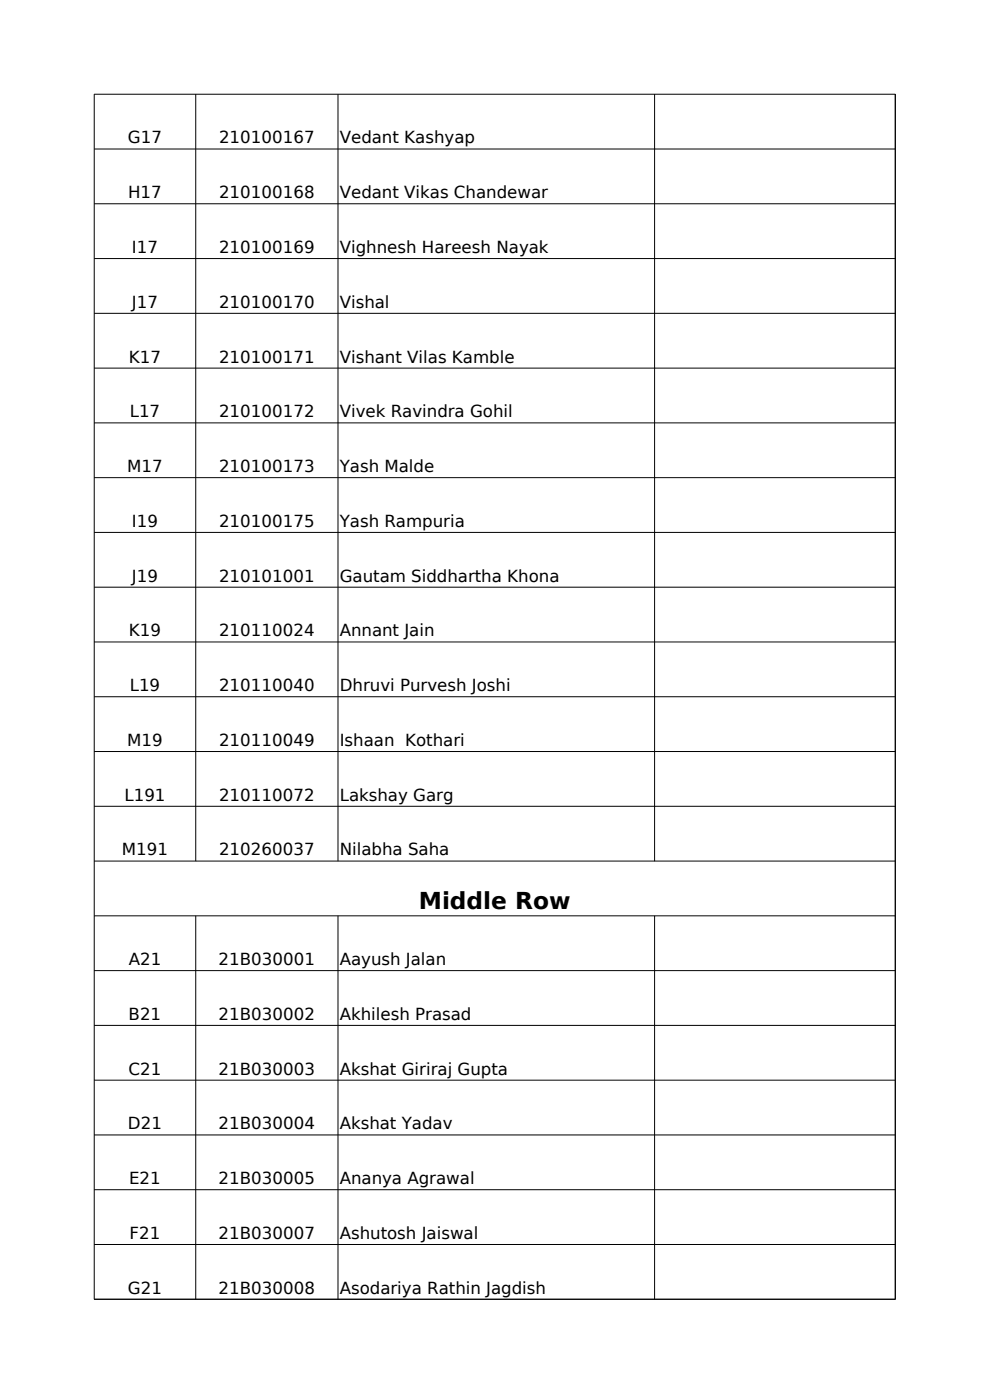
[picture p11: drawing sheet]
<svg xmlns="http://www.w3.org/2000/svg" width="210mm" height="297mm" viewBox="0 0 210 297" stroke-linecap="round" stroke-linejoin="round" font-family="sans-serif">
<defs><g id="words">
<text font-size="4.9" x="88.9" y="192.8">Middle Row</text>
<g font-size="3.5">
<text x="27.1" y="30.4">G17</text>
<text x="46.5" y="30.4">210100167</text>
<text x="72.1" y="30.4">Vedant Kashyap</text>
<text x="27.2" y="42.1">H17</text>
<text x="46.5" y="42.1">210100168</text>
<text x="72.1" y="42.1">Vedant Vikas Chandewar</text>
<text x="28" y="53.7">I17</text>
<text x="46.5" y="53.7">210100169</text>
<text x="72.1" y="53.7">Vighnesh Hareesh Nayak</text>
<text x="28" y="65.3">J17</text>
<text x="46.5" y="65.3">210100170</text>
<text x="72.1" y="65.3">Vishal</text>
<text x="27.3" y="76.9">K17</text>
<text x="46.5" y="76.9">210100171</text>
<text x="72.1" y="76.9">Vishant Vilas Kamble</text>
<text x="27.5" y="88.5">L17</text>
<text x="46.5" y="88.5">210100172</text>
<text x="72.1" y="88.5">Vivek Ravindra Gohil</text>
<text x="27" y="100.2">M17</text>
<text x="46.5" y="100.2">210100173</text>
<text x="72.1" y="100.2">Yash Malde</text>
<text x="28" y="111.8">I19</text>
<text x="46.5" y="111.8">210100175</text>
<text x="72.1" y="111.8">Yash Rampuria</text>
<text x="28" y="123.4">J19</text>
<text x="46.5" y="123.4">210101001</text>
<text x="72.1" y="123.4">Gautam Siddhartha Khona</text>
<text x="27.3" y="135">K19</text>
<text x="46.5" y="135">210110024</text>
<text x="72.1" y="135">Annant Jain</text>
<text x="27.5" y="146.6">L19</text>
<text x="46.5" y="146.6">210110040</text>
<text x="72.1" y="146.6">Dhruvi Purvesh Joshi</text>
<text x="27" y="158.3">M19</text>
<text x="46.5" y="158.3">210110049</text>
<text x="72.1" y="158.3">Ishaan Kothari</text>
<text x="26.4" y="169.9">L191</text>
<text x="46.5" y="169.9">210110072</text>
<text x="72.1" y="169.9">Lakshay Garg</text>
<text x="25.9" y="181.5">M191</text>
<text x="46.5" y="181.5">210260037</text>
<text x="72.1" y="181.5">Nilabha Saha</text>
<text x="27.3" y="204.7">A21</text>
<text x="46.4" y="204.7">21B030001</text>
<text x="72.1" y="204.7">Aayush Jalan</text>
<text x="27.3" y="216.3">B21</text>
<text x="46.4" y="216.3">21B030002</text>
<text x="72.1" y="216.3">Akhilesh Prasad</text>
<text x="27.3" y="228">C21</text>
<text x="46.4" y="228">21B030003</text>
<text x="72.1" y="228">Akshat Giriraj Gupta</text>
<text x="27.1" y="239.6">D21</text>
<text x="46.4" y="239.6">21B030004</text>
<text x="72.1" y="239.6">Akshat Yadav</text>
<text x="27.4" y="251.2">E21</text>
<text x="46.4" y="251.2">21B030005</text>
<text x="72.1" y="251.2">Ananya Agrawal</text>
<text x="27.5" y="262.8">F21</text>
<text x="46.4" y="262.8">21B030007</text>
<text x="72.1" y="262.8">Ashutosh Jaiswal</text>
<text x="27.1" y="274.4">G21</text>
<text x="46.4" y="274.4">21B030008</text>
<text x="72.1" y="274.4">Asodariya Rathin Jagdish</text>
</g>
</g></defs>
<g fill="none" stroke="#000" stroke-width=".21">
<path d="M41.5 20v162.7M71.7 20v162.7M138.9 20v162.7M189.9 20v255.7M189.9 20h-169.9v255.7M20 31.6h169.9M20 43.2h169.9M20 54.9h169.9M20 66.5h169.9M20 78.1h169.9M20 89.7h169.9M20 101.3h169.9"/>
<path d="M20 113h169.9M20 124.6h169.9M20 136.2h169.9M20 147.8h169.9M20 159.4h169.9M20 171.1h169.9M20 182.7h169.9M20 194.3h169.9M41.5 194.3v81.4M71.7 194.3v81.4M138.9 194.3v81.4M20 205.9h169.9"/>
<path d="M20 217.5h169.9M20 229.2h169.9M20 240.8h169.9M20 252.4h169.9M20 264h169.9M20 275.6h169.9"/>
</g>
<use href="#words"/>
</svg>
